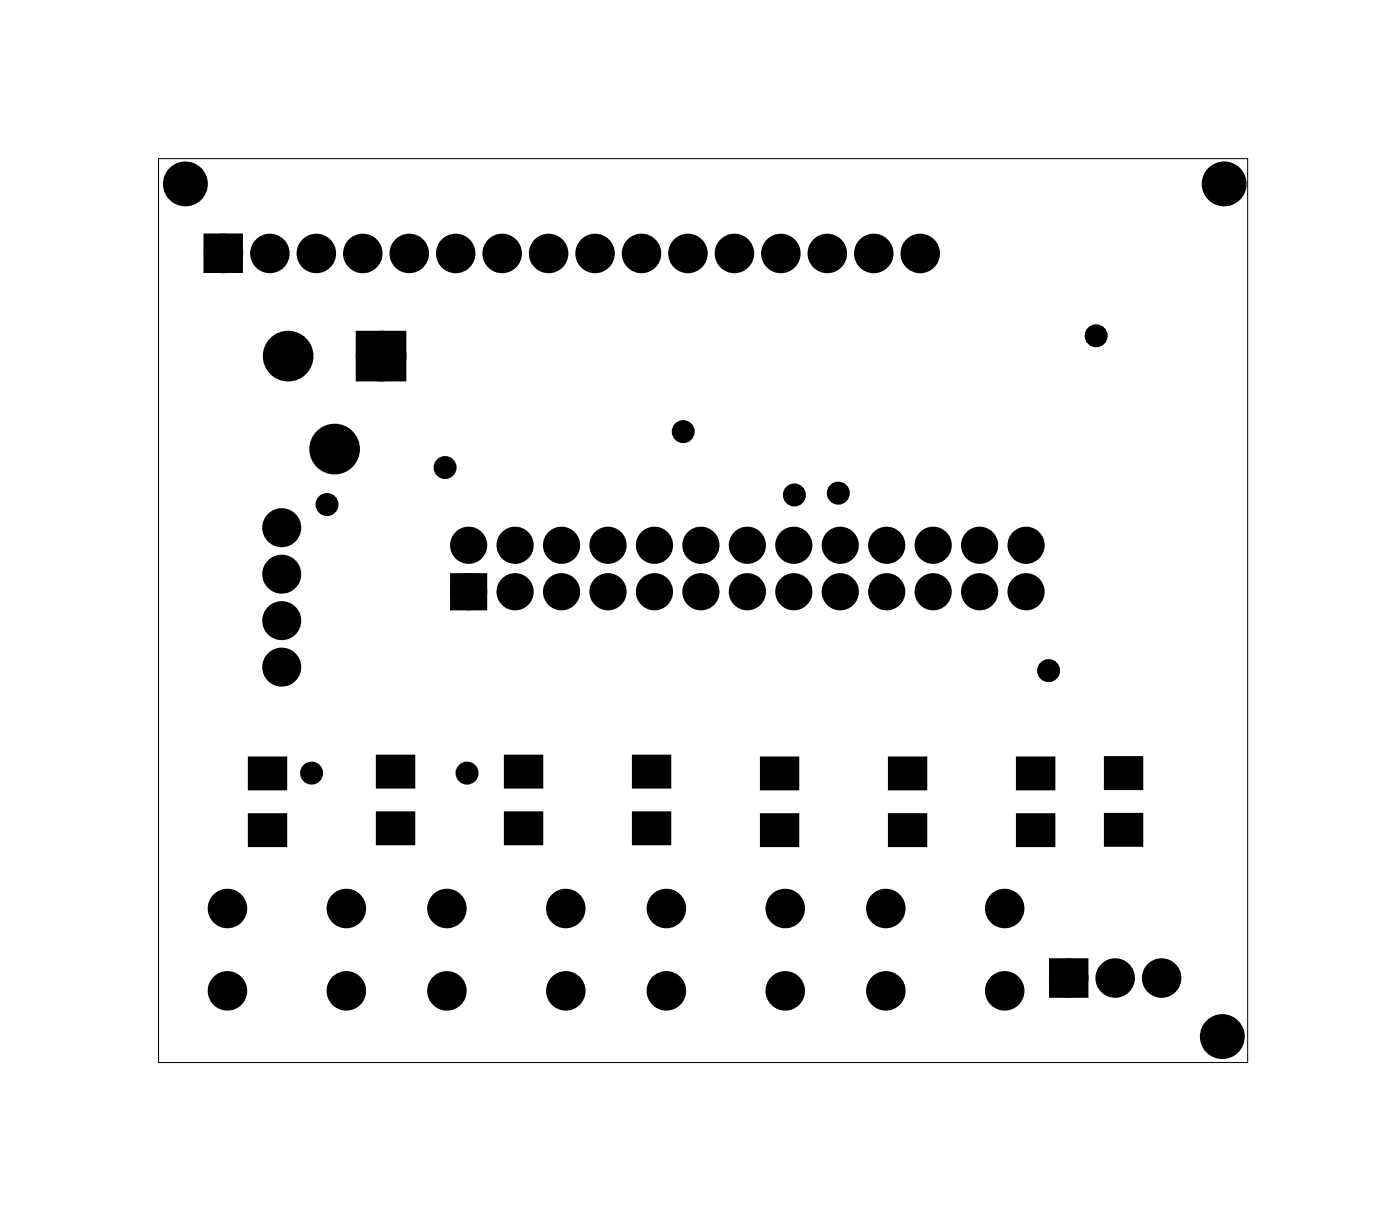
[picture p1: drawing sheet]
<svg xmlns="http://www.w3.org/2000/svg" width="77mm" height="67mm" viewBox="0 0 77 67" stroke-linecap="round" stroke-linejoin="round" font-family="sans-serif">
<path d="M8.7 8.7h59.5v49.4h-59.5z" fill="none" stroke="#000" stroke-width=".05"/>
<g fill="#000">
<circle cx="10.1" cy="10.1" r="1.1"/>
<circle cx="12.2" cy="13.9" r=".7"/>
<circle cx="14.8" cy="13.9" r=".7"/>
<circle cx="15.8" cy="19.5" r=".89"/>
<circle cx="17.3" cy="13.9" r=".7"/>
<circle cx="19.8" cy="13.9" r=".7"/>
<circle cx="20.8" cy="19.5" r=".89"/>
<circle cx="22.4" cy="13.9" r=".7"/>
<circle cx="24.9" cy="13.9" r=".7"/>
<circle cx="27.5" cy="13.9" r=".7"/>
<circle cx="30" cy="13.9" r=".7"/>
<circle cx="32.5" cy="13.9" r=".7"/>
<circle cx="35.1" cy="13.9" r=".7"/>
<circle cx="37.6" cy="13.9" r=".7"/>
<circle cx="40.2" cy="13.9" r=".7"/>
<circle cx="42.7" cy="13.9" r=".7"/>
<circle cx="45.2" cy="13.9" r=".7"/>
<circle cx="47.8" cy="13.9" r=".7"/>
<circle cx="50.3" cy="13.9" r=".7"/>
<circle cx="59.9" cy="18.4" r=".35"/>
<circle cx="66.9" cy="10.1" r="1.1"/>
<circle cx="15.4" cy="28.8" r=".76"/>
<circle cx="15.4" cy="36.5" r=".76"/>
<circle cx="15.4" cy="33.9" r=".76"/>
<circle cx="15.4" cy="31.4" r=".76"/>
<circle cx="17.9" cy="27.6" r=".35"/>
<circle cx="18.3" cy="24.5" r=".89"/>
<circle cx="24.3" cy="25.6" r=".35"/>
<circle cx="37.4" cy="23.6" r=".35"/>
<circle cx="43.4" cy="27.1" r=".35"/>
<circle cx="45.8" cy="27" r=".35"/>
<circle cx="57.3" cy="36.7" r=".35"/>
<circle cx="12.4" cy="49.7" r=".7"/>
<circle cx="12.4" cy="54.2" r=".7"/>
<circle cx="17" cy="42.3" r=".35"/>
<circle cx="18.9" cy="49.7" r=".7"/>
<circle cx="18.9" cy="54.2" r=".7"/>
<circle cx="24.4" cy="49.7" r=".7"/>
<circle cx="24.4" cy="54.2" r=".7"/>
<circle cx="25.5" cy="42.3" r=".35"/>
<circle cx="30.9" cy="49.7" r=".7"/>
<circle cx="30.9" cy="54.2" r=".7"/>
<circle cx="36.4" cy="49.7" r=".7"/>
<circle cx="36.4" cy="54.2" r=".7"/>
<circle cx="42.9" cy="49.7" r=".7"/>
<circle cx="42.9" cy="54.2" r=".7"/>
<circle cx="48.4" cy="49.7" r=".7"/>
<circle cx="48.4" cy="54.2" r=".7"/>
<circle cx="54.9" cy="49.7" r=".7"/>
<circle cx="54.9" cy="54.2" r=".7"/>
<circle cx="58.4" cy="53.5" r=".7"/>
<circle cx="61" cy="53.5" r=".7"/>
<circle cx="63.5" cy="53.5" r=".7"/>
<circle cx="66.8" cy="56.7" r="1.1"/>
</g>
<g fill="none" stroke="#000" stroke-width=".25">
<path d="M13.7 41.5h1.9v1.6h-1.9zM13.7 44.6h1.9v1.6h-1.9zM20.7 44.5h1.9v1.6h-1.9zM20.7 41.4h1.9v1.6h-1.9zM27.7 44.5h1.9v1.6h-1.9zM27.7 41.4h1.9v1.6h-1.9zM34.7 44.5h1.9v1.6h-1.9zM34.7 41.4h1.9v1.6h-1.9zM41.7 41.5h1.9v1.6h-1.9zM41.7 44.6h1.9v1.6h-1.9zM48.7 44.6h1.9v1.6h-1.9zM48.7 41.5h1.9v1.6h-1.9z"/>
<path d="M55.7 41.5h1.9v1.6h-1.9zM55.7 44.6h1.9v1.6h-1.9zM60.5 44.6h1.9v1.6h-1.9zM60.5 41.5h1.9v1.6h-1.9z"/>
<circle cx="10.1" cy="10.1" r="1.1"/>
<circle cx="66.9" cy="10.1" r="1.1"/>
<circle cx="66.8" cy="56.7" r="1.1"/>
</g>
<g fill="#000">
<path d="M11.5 13.1h1.4v1.4h-1.4zM19.9 18.6h1.8v1.8h-1.8zM25 31.7h1.3v1.3h-1.3zM13.7 41.5h1.9v1.6h-1.9zM13.7 44.6h1.9v1.6h-1.9zM20.7 44.5h1.9v1.6h-1.9zM20.7 41.4h1.9v1.6h-1.9zM27.7 44.5h1.9v1.6h-1.9zM27.7 41.4h1.9v1.6h-1.9zM34.7 44.5h1.9v1.6h-1.9zM34.7 41.4h1.9v1.6h-1.9zM41.7 41.5h1.9v1.6h-1.9z"/>
<path d="M41.7 44.6h1.9v1.6h-1.9zM48.7 44.6h1.9v1.6h-1.9zM48.7 41.5h1.9v1.6h-1.9zM55.7 41.5h1.9v1.6h-1.9zM55.7 44.6h1.9v1.6h-1.9zM57.7 52.8h1.4v1.4h-1.4zM60.5 44.6h1.9v1.6h-1.9zM60.5 41.5h1.9v1.6h-1.9z"/>
<circle cx="25.6" cy="32.3" r=".64"/>
<circle cx="25.6" cy="29.8" r=".64"/>
<circle cx="28.2" cy="32.3" r=".64"/>
<circle cx="28.2" cy="29.8" r=".64"/>
<circle cx="30.7" cy="32.3" r=".64"/>
<circle cx="30.7" cy="29.8" r=".64"/>
<circle cx="33.2" cy="32.3" r=".64"/>
<circle cx="33.2" cy="29.8" r=".64"/>
<circle cx="35.8" cy="32.3" r=".64"/>
<circle cx="35.8" cy="29.8" r=".64"/>
<circle cx="38.3" cy="32.3" r=".64"/>
<circle cx="38.3" cy="29.8" r=".64"/>
<circle cx="40.9" cy="32.3" r=".64"/>
<circle cx="40.9" cy="29.8" r=".64"/>
<circle cx="43.4" cy="32.3" r=".64"/>
<circle cx="43.4" cy="29.8" r=".64"/>
<circle cx="45.9" cy="32.3" r=".64"/>
<circle cx="45.9" cy="29.8" r=".64"/>
<circle cx="48.5" cy="32.3" r=".64"/>
<circle cx="48.5" cy="29.8" r=".64"/>
<circle cx="51" cy="32.3" r=".64"/>
<circle cx="51" cy="29.8" r=".64"/>
<circle cx="53.6" cy="32.3" r=".64"/>
<circle cx="53.6" cy="29.8" r=".64"/>
<circle cx="56.1" cy="32.3" r=".64"/>
<circle cx="56.1" cy="29.8" r=".64"/>
</g>
<g fill="none" stroke="#000" stroke-width=".76" stroke-linecap="butt">
<path d="M11.5 13.1h1.4v1.4h-1.4zM57.7 52.8h1.4v1.4h-1.4z"/>
<circle cx="12.2" cy="13.9" r=".7"/>
<circle cx="14.8" cy="13.9" r=".7"/>
<circle cx="17.3" cy="13.9" r=".7"/>
<circle cx="19.8" cy="13.9" r=".7"/>
<circle cx="22.4" cy="13.9" r=".7"/>
<circle cx="24.9" cy="13.9" r=".7"/>
<circle cx="27.5" cy="13.9" r=".7"/>
<circle cx="30" cy="13.9" r=".7"/>
<circle cx="32.5" cy="13.9" r=".7"/>
<circle cx="35.1" cy="13.9" r=".7"/>
<circle cx="37.6" cy="13.9" r=".7"/>
<circle cx="40.2" cy="13.9" r=".7"/>
<circle cx="42.7" cy="13.9" r=".7"/>
<circle cx="45.2" cy="13.9" r=".7"/>
<circle cx="47.8" cy="13.9" r=".7"/>
<circle cx="50.3" cy="13.9" r=".7"/>
<circle cx="12.4" cy="54.2" r=".7"/>
<circle cx="12.4" cy="49.7" r=".7"/>
<circle cx="18.9" cy="54.2" r=".7"/>
<circle cx="18.9" cy="49.7" r=".7"/>
<circle cx="24.4" cy="54.2" r=".7"/>
<circle cx="24.4" cy="49.7" r=".7"/>
<circle cx="30.9" cy="54.2" r=".7"/>
<circle cx="30.9" cy="49.7" r=".7"/>
<circle cx="36.4" cy="54.2" r=".7"/>
<circle cx="36.4" cy="49.7" r=".7"/>
<circle cx="42.9" cy="54.2" r=".7"/>
<circle cx="42.9" cy="49.7" r=".7"/>
<circle cx="48.4" cy="54.2" r=".7"/>
<circle cx="48.4" cy="49.7" r=".7"/>
<circle cx="54.9" cy="54.2" r=".7"/>
<circle cx="54.9" cy="49.7" r=".7"/>
<circle cx="58.4" cy="53.5" r=".7"/>
<circle cx="61" cy="53.5" r=".7"/>
<circle cx="63.5" cy="53.5" r=".7"/>
</g>
<g fill="none" stroke="#000" stroke-width=".99" stroke-linecap="butt">
<path d="M19.9 18.6h1.8v1.8h-1.8z"/>
<circle cx="15.8" cy="19.5" r=".89"/>
<circle cx="20.8" cy="19.5" r=".89"/>
<circle cx="18.3" cy="24.5" r=".89"/>
</g>
<g fill="none" stroke="#000" stroke-width=".61" stroke-linecap="butt">
<circle cx="15.4" cy="33.9" r=".76"/>
<circle cx="15.4" cy="31.4" r=".76"/>
<circle cx="15.4" cy="28.8" r=".76"/>
<circle cx="15.4" cy="36.5" r=".76"/>
</g>
<g fill="none" stroke="#000" stroke-width=".76">
<path d="M25 31.7h1.3v1.3h-1.3z"/>
<circle cx="25.6" cy="29.8" r=".64"/>
<circle cx="25.6" cy="32.3" r=".64"/>
<circle cx="28.2" cy="32.3" r=".64"/>
<circle cx="28.2" cy="29.8" r=".64"/>
<circle cx="30.7" cy="32.3" r=".64"/>
<circle cx="30.7" cy="29.8" r=".64"/>
<circle cx="33.2" cy="32.3" r=".64"/>
<circle cx="33.2" cy="29.8" r=".64"/>
<circle cx="35.8" cy="32.3" r=".64"/>
<circle cx="35.8" cy="29.8" r=".64"/>
<circle cx="38.3" cy="32.3" r=".64"/>
<circle cx="38.3" cy="29.8" r=".64"/>
<circle cx="40.9" cy="32.3" r=".64"/>
<circle cx="40.9" cy="29.8" r=".64"/>
<circle cx="43.4" cy="29.8" r=".64"/>
<circle cx="43.4" cy="32.3" r=".64"/>
<circle cx="45.9" cy="29.8" r=".64"/>
<circle cx="45.9" cy="32.3" r=".64"/>
<circle cx="48.5" cy="29.8" r=".64"/>
<circle cx="48.5" cy="32.3" r=".64"/>
<circle cx="51" cy="32.3" r=".64"/>
<circle cx="51" cy="29.8" r=".64"/>
<circle cx="53.6" cy="32.3" r=".64"/>
<circle cx="53.6" cy="29.8" r=".64"/>
<circle cx="56.1" cy="32.3" r=".64"/>
<circle cx="56.1" cy="29.8" r=".64"/>
</g>
<g fill="none" stroke="#000" stroke-width=".55">
<circle cx="59.9" cy="18.4" r=".35"/>
<circle cx="17.9" cy="27.6" r=".35"/>
<circle cx="24.3" cy="25.6" r=".35"/>
<circle cx="37.4" cy="23.6" r=".35"/>
<circle cx="43.4" cy="27.1" r=".35"/>
<circle cx="45.8" cy="27" r=".35"/>
<circle cx="57.3" cy="36.7" r=".35"/>
<circle cx="17" cy="42.3" r=".35"/>
<circle cx="25.5" cy="42.3" r=".35"/>
</g>
</svg>
